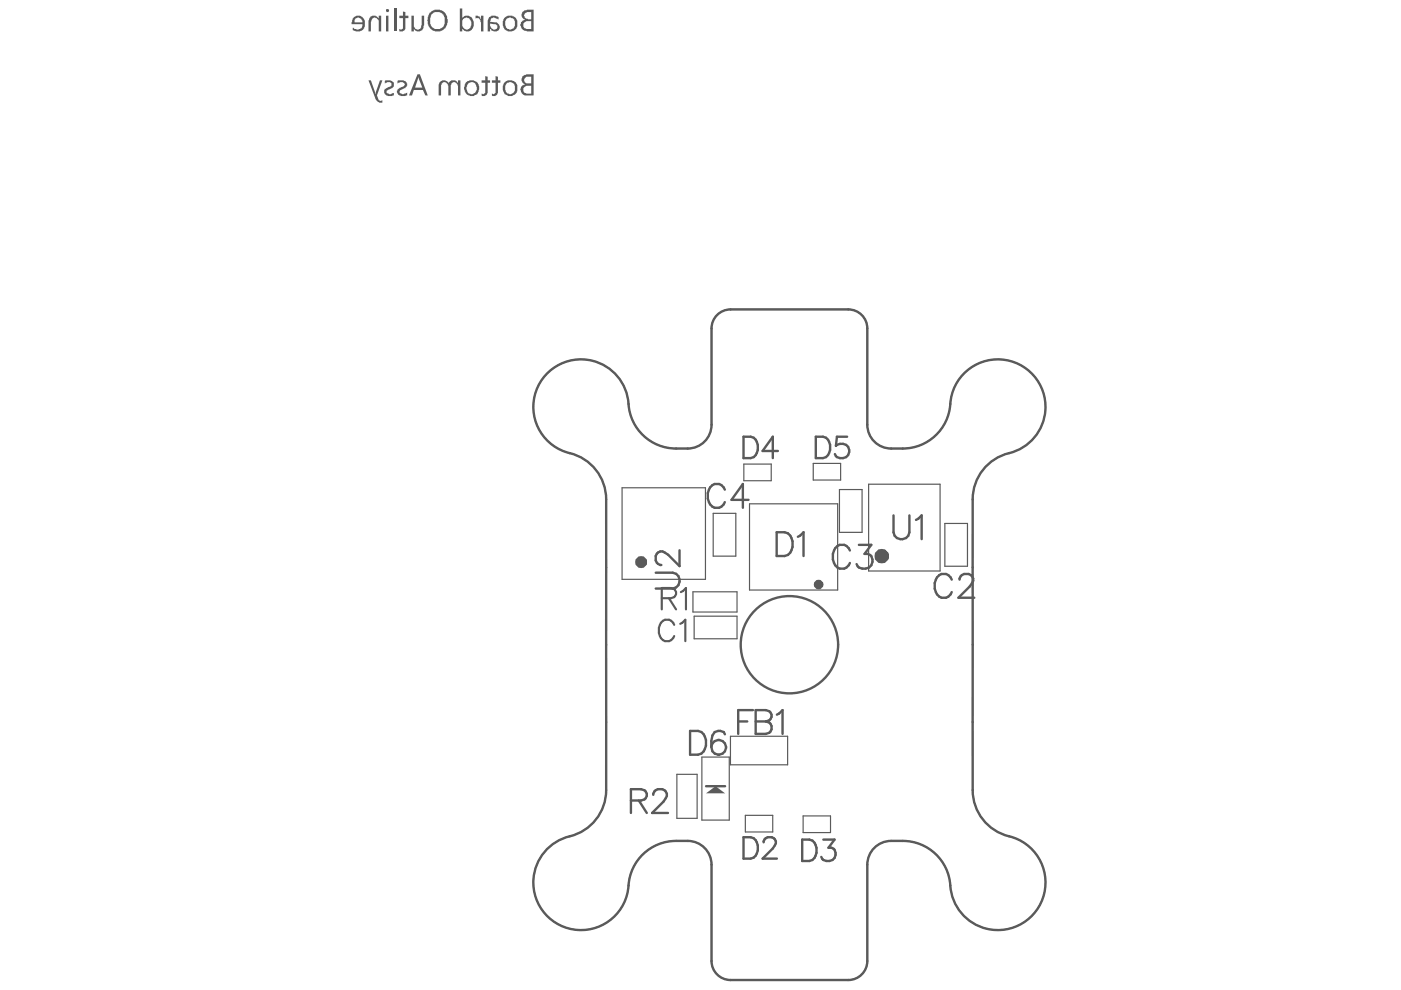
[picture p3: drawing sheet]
<svg xmlns="http://www.w3.org/2000/svg" width="297mm" height="210mm" viewBox="0 0 297 210" stroke-linecap="round" stroke-linejoin="round" font-family="sans-serif">
<path d="M150.9 69.6v20.5M154.9 65.6h24.9M183.9 69.6v20.5M143.3 95.1h2.5M188.9 95.1h2.5M128.5 105.9v61.6M206.2 105.9v61.6M143.3 178.3h2.5M188.9 178.3h2.5M150.9 183.3v20.5M183.9 183.3v20.5M154.9 207.8h24.9" fill="none" stroke="#5a5a5a" stroke-width=".51"/>
<g fill="#5a5a5a">
<path d="M100.8 3.3l.8 .2 .4 .6v-.8h.5v3.4h-.5v-2l-.1-.2a.61 .61 0 0 0-.4-.6 .61 .61 0 0 0-.7 .1z"/>
<path d="M87.2 3.3h.5v2.1a.69 .69 0 0 0 .6 .7 .68 .68 0 0 0 .7 0 .68 .68 0 0 0 .3-.7h.1v-2.1h.5v2.1l-.1 .1a1.03 1.03 0 0 1-.5 1 1.03 1.03 0 0 1-1 0l-.6-.4v.6h-.5z"/>
<path d="M85.4 2.4l.5 .2v.7h.7v.5h-.7v2a.95 .95 0 0 1-1.2 .9v-.6l.2 .2a.49 .49 0 0 0 .5-.7v-1.8h-.7v-.5h.7z"/>
<path d="M83.5 1.8h.5v4.9h-.5z"/>
<path d="M78.4 3.7a1.11 1.11 0 0 1 1.8 .1l.1 .2v-.7h.5v3.4h-.5v-2.1a.66 .66 0 0 0-.6-.8 .59 .59 0 0 0-.7 .1 .59 .59 0 0 0-.2 .6l-.2 .1v2.1h-.5v-2.3z"/>
<path d="M111.2 2.9l.5-.3h.9v1.5l-.7-.1a.7 .7 0 0 1-.7-.9zM111 5l.6-.5h1v1.6h-1l-.1-.1a.73 .73 0 0 1-.5-.9zM110.7 2.6v.2a1.09 1.09 0 0 0 .6 1.4h-.1a1.18 1.18 0 0 0-.5 1.9l.3 .3 .7 .3h1.4v-4.6h-1.4l-.5 .1z"/>
<path d="M107.4 4a1.15 1.15 0 0 1 1.3-.1 1.15 1.15 0 0 1 .5 1.4 .98 .98 0 0 1-.9 .9 .98 .98 0 0 1-1.1-.7l-.1-.1v-.9zM106.9 3.8a2.07 2.07 0 0 0 .5 2.7 1.66 1.66 0 0 0 2.2-.6v-.1a1.63 1.63 0 0 0-1.5-2.5h-.5z"/>
<path d="M103.9 5l.9 .1a.58 .58 0 0 1 .7 .7 .58 .58 0 0 1-1 .3 1.02 1.02 0 0 1-.6-1.1zM103.6 3.7l-.2 .7v2.3h.5v-.6h.1a1 1 0 0 0 1.4 .5 1 1 0 0 0 .4-1.3l-.5-.6-1.4-.1a.89 .89 0 0 1 .8-.9l1 .4v-.5l-.6-.3a1.07 1.07 0 0 0-1.2 .3z"/>
<path d="M97.5 1.8v4.9h.5v-.7a1.31 1.31 0 0 0 1.5 .6 1.31 1.31 0 0 0 .9-1.2 1.64 1.64 0 0 0-1.8-2.1l-.6 .5v-2zM98.1 4.1a1.07 1.07 0 0 1 1.3-.2 1.07 1.07 0 0 1 .5 1.2v.2a1 1 0 0 1-1.4 .8 1.64 1.64 0 0 1-.4-2z"/>
<path d="M91.5 3.1l.1-.2a1.73 1.73 0 0 1 2.4 .3 2.6 2.6 0 0 1-.2 2.7 1.61 1.61 0 0 1-2.5-.6 3.2 3.2 0 0 1 .2-2.2zM91.1 2.7a3 3 0 0 0-.3 2.6 2.11 2.11 0 0 0 2.5 1.3 2.11 2.11 0 0 0 1.6-2.2l-.1-.4a2.05 2.05 0 0 0-2.6-1.9z"/>
<path d="M81.8 2.1a.35 .35 0 0 0 .2 .4 .35 .35 0 0 0 .5-.1 .35 .35 0 0 0-.1-.5zM81.8 3.3v3.4h.6v-3.4z"/>
<path d="M75.3 4a.97 .97 0 0 1 1.5 .7h-1.6zM74.8 3.8l-.3 1.3h2.3a1.08 1.08 0 0 1-.6 1.1 1.08 1.08 0 0 1-1.3-.3h-.1v.5a1.83 1.83 0 0 0 2.4-.4 2.1 2.1 0 0 0-.6-2.5l-1-.2z"/>
</g>
<g fill="none" stroke="#5a5a5a" stroke-width=".51">
<path d="M154.9 65.6a4 4 0 0 0-4 4M179.8 65.6a4 4 0 0 1 4.1 4M143.3 95.1a10.3 10.3 0 0 1-10.2-10.5 10.1 10.1 0 0 0-16.8-5.7 10.1 10.1 0 0 0 4.5 17.2 10.1 10.1 0 0 1 7.7 9.8M150.9 90.1a5 5 0 0 1-5.1 5M183.9 90.1a5 5 0 0 0 5 5M191.4 95.1a10.1 10.1 0 0 0 10.1-9.5 10.1 10.1 0 0 1 9.7-9.4 10.1 10.1 0 0 1 10.4 8.7 10.1 10.1 0 0 1-7.7 11.2 10.1 10.1 0 0 0-7.7 9.8M128.5 167.5a10.3 10.3 0 0 1-8.8 10.1 10.1 10.1 0 0 0-2.6 17.6 10.1 10.1 0 0 0 16.2-7.5 10.1 10.1 0 0 1 10-9.4M145.8 178.3a5 5 0 0 1 5.1 5M188.9 178.3a5 5 0 0 0-5 5M206.2 167.5a10.1 10.1 0 0 0 7.7 9.8 10.1 10.1 0 0 1 7.6 11.2 10.1 10.1 0 0 1-10.3 8.7 10.1 10.1 0 0 1-9.7-9.5 10.1 10.1 0 0 0-10.1-9.4M150.9 203.8a4 4 0 0 0 4 4M183.9 203.8a4 4 0 0 1-4.1 4"/>
<circle cx="167.4" cy="136.7" r="10.3"/>
</g>
<path d="M149.7 168.2l2-1.5 2 1.5z" fill="#5a5a5a"/>
<g fill="none" stroke="#5a5a5a" stroke-width=".25">
<path d="M150.9 69.6v20.5M154.9 65.6h24.9M183.9 69.6v20.5M143.3 95.1h2.5M157.7 98.4h5.8v3.5h-5.8zM172.4 98.3h5.8v3.5h-5.8zM188.9 95.1h2.5M128.5 105.9v61.6M131.9 103.4h17.7v19.4h-17.7zM151.2 108.8h4.8v9.1h-4.8zM158.9 106.8h18.7v18.3h-18.7zM178 103.8h4.8v9.1h-4.8z"/>
<path d="M184.2 102.7h15.1v18.4h-15.1zM200.3 111h4.8v9.1h-4.8zM206.2 105.9v61.6M146.9 125.5h9.4v4.3h-9.4zM147.2 130.6h9.1v4.8h-9.1zM154.9 156.1h12.1v6.1h-12.1zM143.3 178.3h2.5M143.5 164.2h4.3v9.3h-4.3zM148.8 160.5h5.8v13.4h-5.8zM158 172.9h5.8v3.5h-5.8zM170.3 173h5.8v3.5h-5.8zM188.9 178.3h2.5"/>
<path d="M150.9 183.3v20.5M183.9 183.3v20.5M154.9 207.8h24.9"/>
</g>
<g fill="none" stroke="#5a5a5a" stroke-width=".51">
<path d="M157.6 92.6h1.6a2.4 2.4 0 0 1 1.3 3.5l-.7 .8-.6 .2h-1.6zM164.9 95.6h-3.2l2.1-3v4.5M173 92.6h1.5a2.4 2.4 0 0 1 1.3 3.5l-.7 .8-.6 .2h-1.5zM179.6 92.6h-2.2l-.2 1.9a1.61 1.61 0 0 1 2.4 0 1.61 1.61 0 0 1-.2 2.4 1.66 1.66 0 0 1-2.4-.6M144.1 116.7v3.3l-2.4-2.4-.8-.4a1.2 1.2 0 0 0-1.9 .7v.9a1.26 1.26 0 0 0 1.2 1M153.7 103.8a1.75 1.75 0 0 0-1.7-1.2 1.75 1.75 0 0 0-1.7 1.2 2.84 2.84 0 0 0 1.2 3.9 1.79 1.79 0 0 0 2.2-1.2M158.7 106h-3.6l2.4-3.4v5.1M164.7 112.8h1.7a2.4 2.4 0 0 1 1.6 3.2 2.11 2.11 0 0 1-1.6 1.9h-1.7zM169.2 113.8l.4-.2 .8-.8v5.1M180.2 116.7a1.75 1.75 0 0 0-1.7-1.2 1.75 1.75 0 0 0-1.7 1.2 2.84 2.84 0 0 0 1.2 3.9 1.79 1.79 0 0 0 2.2-1.2M182.1 115.5h2.6l-1.4 1.9a1.48 1.48 0 0 1 1.6 .7 1.48 1.48 0 0 1-.2 1.7 1.83 1.83 0 0 1-3.1-.2M189.4 109.3v3.6a1.7 1.7 0 0 0 1.7 1.4 1.7 1.7 0 0 0 1.7-1.4v-3.6"/>
<path d="M194.2 110.2l.5-.2 .7-.7v5M139 121.4h3.6a1.7 1.7 0 0 1 1.5 1.7 1.7 1.7 0 0 1-1.5 1.7h-3.6M201.8 122.9a1.75 1.75 0 0 0-1.7-1.3 1.75 1.75 0 0 0-1.7 1.3 2.84 2.84 0 0 0 1.2 3.8 1.79 1.79 0 0 0 2.2-1.2M203.4 122.9a1.25 1.25 0 0 1 1-1.2h1a1.23 1.23 0 0 1 .7 1.9l-.5 .7-2.4 2.4h3.4M146.3 155h1.7a2.39 2.39 0 0 1 1.7 3.1 2.11 2.11 0 0 1-1.7 1.9h-1.7zM153.7 155.7l-.2-.5a1.64 1.64 0 0 0-2.5 .7l-.2 1.2v1.2M156.5 153h1.9M159.6 150.6h-3.1v5M160.2 150.6h2.2l.7 .2a1.16 1.16 0 0 1 0 1.9l-.7 .3a1.32 1.32 0 0 1 1.2 1.3 1.32 1.32 0 0 1-1.2 1.3h-2.2zM160.2 153h2.2M164.7 151.5l.5-.2 .7-.7v5M133.8 169.7h2.1l.8-.2a1.16 1.16 0 0 0 0-1.9l-.8-.3h-2.1v5.1"/>
<path d="M135.4 169.7l1.7 2.7M138.5 168.5a1.25 1.25 0 0 1 1-1.2h.9a1.23 1.23 0 0 1 .7 1.9l-.4 .8-2.4 2.4h3.3M149.7 166.7h4M157.6 177.5h1.6a2.4 2.4 0 0 1 1.3 3.5l-.7 .8-.6 .2h-1.6zM161.9 178.6a1.13 1.13 0 0 1 .9-1.1h.8a1.11 1.11 0 0 1 .7 1.7l-.5 .7-2.1 2.1h3M170.1 178h1.5a2.4 2.4 0 0 1 1.3 3.5l-.7 .8-.6 .2h-1.5zM174.6 178h2.3l-1.3 1.7a1.41 1.41 0 0 1 1.6 1.3 1.41 1.41 0 0 1-1.3 1.5 1.33 1.33 0 0 1-1.8-.8"/>
<circle cx="152.4" cy="158.5" r="1.57"/>
</g>
<path d="M140.3 126.8h2l.6-.2a1.05 1.05 0 0 0 0-1.7l-.6-.2h-2v4.5M141.8 126.8l1.5 2.4M142.9 132.5a1.58 1.58 0 0 0-1.5-1.2 1.58 1.58 0 0 0-1.5 1.2 2.56 2.56 0 0 0 1.1 3.4 1.61 1.61 0 0 0 1.9-1M144.2 132.3l1.1-.9v4.5M144.4 125.5l1-.8v4.5" fill="none" stroke="#5a5a5a" stroke-width=".45"/>
<g fill="#5a5a5a">
<path d="M105.1 16.1l.5 .2v.7h.5v.5h-.5v2.2l-.2 .3-.3 .4h-.7l-.1-.5a.52 .52 0 0 0 .5-.1 .52 .52 0 0 0 .3-.5v-1.8h-.8v-.5h.8z"/>
<path d="M102.9 16.1l.5 .2v.7h.5v.5h-.5v2a.84 .84 0 0 1-.4 .7 .84 .84 0 0 1-.9 0v-.3a.52 .52 0 0 0 .6-.1 .52 .52 0 0 0 .2-.5v-1.8h-.8v-.5h.8z"/>
<path d="M93.1 17.5a1.19 1.19 0 0 1 2.1 .2 .97 .97 0 0 1 .8-.7 .97 .97 0 0 1 1 .5h.1v-.5h.5v3.2h-.5v-2a.87 .87 0 0 0-1.4-.5l-.1 .4v2.1h-.5v-2a.87 .87 0 0 0-1.5-.5l-.1 .4v2.1h-.5v-2.3z"/>
<path d="M84.3 17.2a1.79 1.79 0 0 1 1.9 .2v.1a.9 .9 0 0 1-.8 1.3 .91 .91 0 0 0-.7 .8l.2 .3a1.2 1.2 0 0 0 1.3-.2l.1-.1v.6a1.77 1.77 0 0 1-2-.3l-.1-.6a1.85 1.85 0 0 1 1.4-1 .4 .4 0 0 0 .2-.4 .4 .4 0 0 0-.4-.4v-.1a.95 .95 0 0 0-1 .3h-.1z"/>
<path d="M81.6 17.2a1.47 1.47 0 0 1 1.9 .5 1.11 1.11 0 0 1-1.1 1.3v.1a.39 .39 0 0 0-.4 .4 .39 .39 0 0 0 .5 .4v.1h.4l.6-.3v-.1v.6a1.79 1.79 0 0 1-1.9-.2l-.1-.3a1.11 1.11 0 0 1 1.1-1.3v-.1a.47 .47 0 0 0 .4-.6 .47 .47 0 0 0-.6-.3l-.8 .3z"/>
<path d="M78.1 17h.5l.9 2.9h.2l.9-2.9h.5l-1.2 3.2 .3 .7a.59 .59 0 0 0 .9 .4v.5h-.2a1.23 1.23 0 0 1-1.4-1.1z"/>
<path d="M111.2 16.7l.4-.4h1v1.4h-.7a.7 .7 0 0 1-.7-.9zM111 18.7l.6-.5h1v1.7h-1l-.1-.2a.73 .73 0 0 1-.5-.9zM110.7 16.3v.2a1.09 1.09 0 0 0 .6 1.4 1.15 1.15 0 0 0-.9 .9 1.15 1.15 0 0 0 .4 1.2l.4 .2h1.9v-4.4h-1.5z"/>
<path d="M107.4 17.7h.1a1.07 1.07 0 0 1 1.2 0 1.07 1.07 0 0 1 .5 1.1v.3a1.07 1.07 0 0 1-.9 .8 1.07 1.07 0 0 1-1.1-.4l-.1-1.3zM106.9 17.5a2.11 2.11 0 0 0 .3 2.6 1.58 1.58 0 0 0 2.2-.4 1.06 1.06 0 0 0 .3-1.1 1.48 1.48 0 0 0-2.2-1.4z"/>
<path d="M99.2 17.8a.99 .99 0 0 1 1-.4 .99 .99 0 0 1 .8 .9 1.09 1.09 0 0 1-.8 1.6 1.09 1.09 0 0 1-1.3-1.2zM98.8 17.4v.1a1.75 1.75 0 0 0-.2 2 1.75 1.75 0 0 0 1.8 .9l.2-.2a1.37 1.37 0 0 0 1-1.5 1.53 1.53 0 0 0-2.2-1.5z"/>
<path d="M88.6 16.5l.2-.1 .7 2.2h-1.5zM88.5 15.8l-1.8 4.4h.7l.3-1.1h2l.5 1.1h.5l-1.7-4.4z"/>
</g>
<circle cx="135.9" cy="119.2" r=".51" fill="none" stroke="#5a5a5a" stroke-width="1.5"/>
<circle cx="186.9" cy="117.9" r=".25" fill="none" stroke="#5a5a5a" stroke-width="2.5"/>
<path d="M154.9 65.6a4 4 0 0 0-4 4M179.8 65.6a4 4 0 0 1 4.1 4M143.3 95.1a10.3 10.3 0 0 1-10.2-10.5 10.1 10.1 0 0 0-16.8-5.7 10.1 10.1 0 0 0 4.5 17.2 10.1 10.1 0 0 1 7.7 9.8M150.9 90.1a5 5 0 0 1-5.1 5M183.9 90.1a5 5 0 0 0 5 5M191.4 95.1a10.1 10.1 0 0 0 10.1-9.5 10.1 10.1 0 0 1 9.7-9.4 10.1 10.1 0 0 1 10.4 8.7 10.1 10.1 0 0 1-7.7 11.2 10.1 10.1 0 0 0-7.7 9.8M128.5 167.5a10.3 10.3 0 0 1-8.8 10.1 10.1 10.1 0 0 0-2.6 17.6 10.1 10.1 0 0 0 16.2-7.5 10.1 10.1 0 0 1 10-9.4M145.8 178.3a5 5 0 0 1 5.1 5M188.9 178.3a5 5 0 0 0-5 5M206.2 167.5a10.1 10.1 0 0 0 7.7 9.8 10.1 10.1 0 0 1 7.6 11.2 10.1 10.1 0 0 1-10.3 8.7 10.1 10.1 0 0 1-9.7-9.5 10.1 10.1 0 0 0-10.1-9.4M150.9 203.8a4 4 0 0 0 4 4M183.9 203.8a4 4 0 0 1-4.1 4" fill="none" stroke="#5a5a5a" stroke-width=".25"/>
<circle cx="173.6" cy="123.9" r=".51" fill="none" stroke="#5a5a5a" stroke-width="1"/>
</svg>
